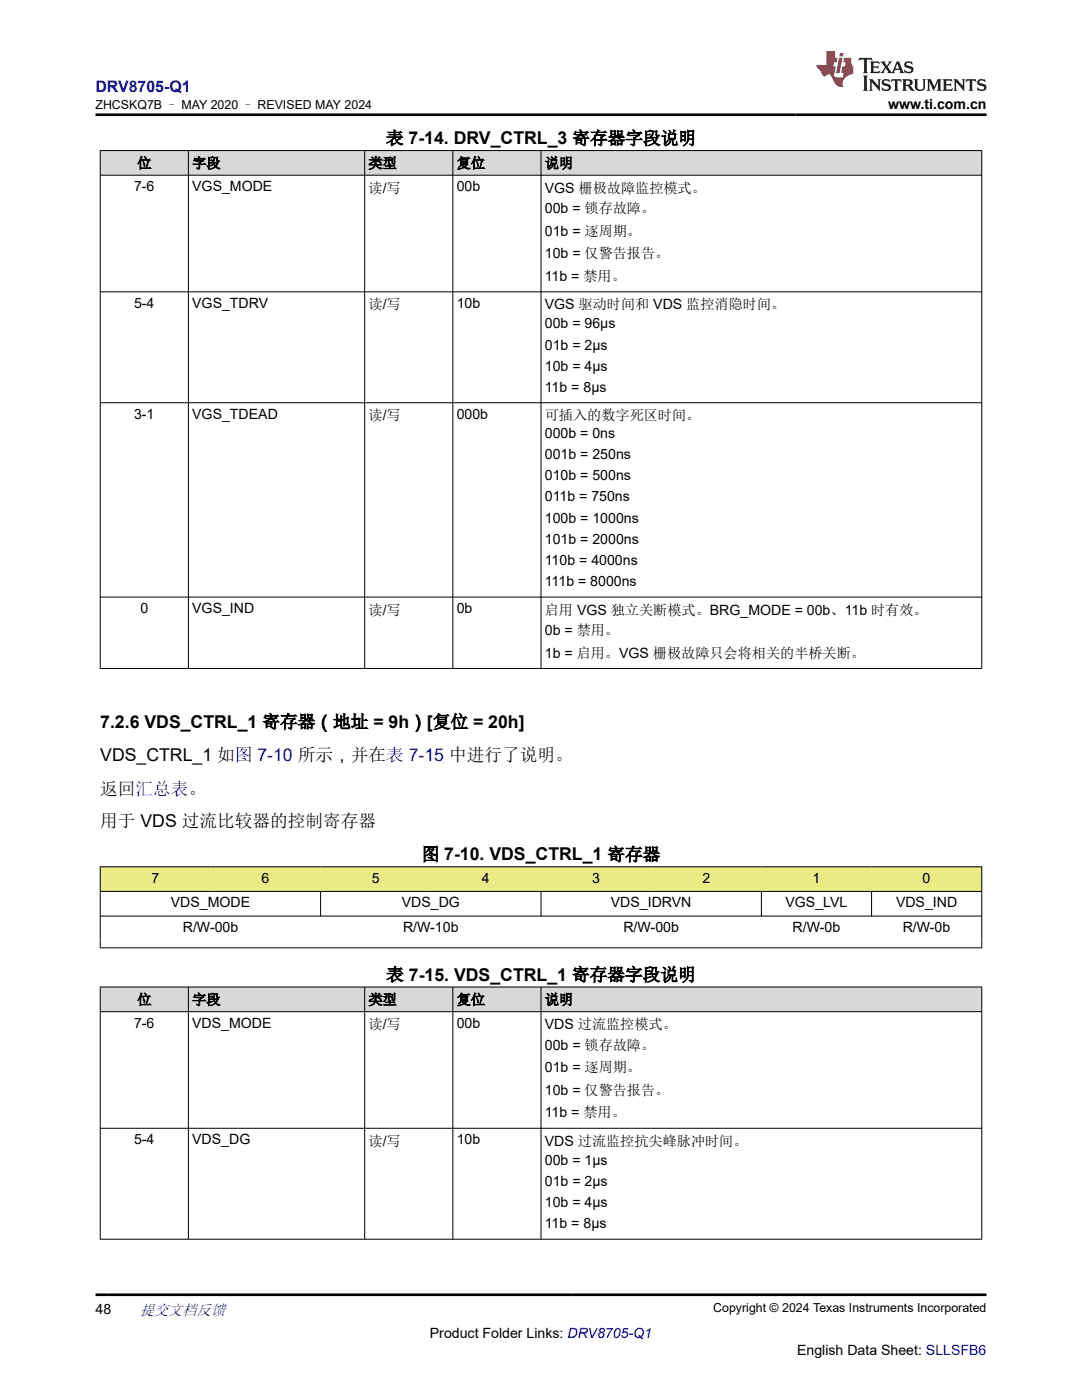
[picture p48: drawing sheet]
<svg xmlns="http://www.w3.org/2000/svg" width="216mm" height="279mm" viewBox="0 0 216 279" stroke-linecap="round" stroke-linejoin="round" font-family="sans-serif">
<defs><g id="words">
<g font-size="3.5">
<text x="77" y="28.8">表 7-14. DRV_CTRL_3 寄存器字段说明</text>
<text x="20" y="145.3">7.2.6 VDS_CTRL_1 寄存器（地址 = 9h）[复位 = 20h]</text>
<text x="20" y="152">VDS_CTRL_1 如图 7-10 所示，并在表 7-15 中进行了说明。</text>
<text x="20" y="158.7">返回汇总表。</text>
<text x="20" y="165">用于 VDS 过流比较器的控制寄存器</text>
<text x="84.1" y="171.7">图 7-10. VDS_CTRL_1 寄存器</text>
<text x="77.1" y="195.7">表 7-15. VDS_CTRL_1 寄存器字段说明</text>
</g>
<text font-size="3.2" fill="#00f" x="19" y="18.3">DRV8705-Q1</text>
<text font-size="3" fill="#00f" x="27.9" y="262.4">提交文档反馈</text>
<g font-size="2.8">
<text x="177.2" y="21.7">www.ti.com.cn</text>
<text x="27.4" y="33.5">位</text>
<text x="38.4" y="33.5">字段</text>
<text x="73.5" y="33.5">类型</text>
<text x="91.1" y="33.5">复位</text>
<text x="108.7" y="33.5">说明</text>
<text x="26.8" y="38.2">7-6</text>
<text x="38.4" y="38.2">VGS_MODE</text>
<text x="73.5" y="38.4">读/写</text>
<text x="91.1" y="38.2">00b</text>
<text x="108.7" y="38.4">VGS 栅极故障监控模式。</text>
<text x="108.7" y="42.5">00b = 锁存故障。</text>
<text x="108.7" y="47.1">01b = 逐周期。</text>
<text x="108.7" y="51.6">10b = 仅警告报告。</text>
<text x="108.7" y="56.1">11b = 禁用。</text>
<text x="26.8" y="61.4">5-4</text>
<text x="38.4" y="61.4">VGS_TDRV</text>
<text x="73.5" y="61.7">读/写</text>
<text x="91.1" y="61.4">10b</text>
<text x="108.7" y="61.7">VGS 驱动时间和 VDS 监控消隐时间。</text>
<text x="108.7" y="65.5">00b = 96µs</text>
<text x="108.7" y="69.8">01b = 2µs</text>
<text x="108.7" y="74">10b = 4µs</text>
<text x="26.8" y="83.6">3-1</text>
<text x="38.4" y="83.6">VGS_TDEAD</text>
<text x="73.5" y="83.9">读/写</text>
<text x="91.1" y="83.6">000b</text>
<text x="108.7" y="78.2">11b = 8µs</text>
<text x="108.7" y="83.9">可插入的数字死区时间。</text>
<text x="108.7" y="87.4">000b = 0ns</text>
<text x="108.7" y="91.6">001b = 250ns</text>
<text x="108.7" y="95.8">010b = 500ns</text>
<text x="108.7" y="100.1">011b = 750ns</text>
<text x="108.7" y="104.3">100b = 1000ns</text>
<text x="108.7" y="108.5">101b = 2000ns</text>
<text x="108.7" y="112.8">110b = 4000ns</text>
<text x="108.7" y="117">111b = 8000ns</text>
<text x="28" y="122.4">0</text>
<text x="38.4" y="122.4">VGS_IND</text>
<text x="73.5" y="122.6">读/写</text>
<text x="91.1" y="122.4">0b</text>
<text x="108.7" y="122.6">启用 VGS 独立关断模式。BRG_MODE = 00b、11b 时有效。</text>
<text x="108.7" y="126.7">0b = 禁用。</text>
<text x="108.7" y="131.3">1b = 启用。VGS 栅极故障只会将相关的半桥关断。</text>
<text x="30.2" y="176.2">7</text>
<text x="52.2" y="176.2">6</text>
<text x="74.2" y="176.2">5</text>
<text x="96.2" y="176.2">4</text>
<text x="118.2" y="176.2">3</text>
<text x="140.1" y="176.2">2</text>
<text x="162.1" y="176.2">1</text>
<text x="184.1" y="176.2">0</text>
<text x="34.1" y="181.1">VDS_MODE</text>
<text x="80.2" y="181.1">VDS_DG</text>
<text x="121.9" y="181.1">VDS_IDRVN</text>
<text x="156.7" y="181.1">VGS_LVL</text>
<text x="178.8" y="181.1">VDS_IND</text>
<text x="36.5" y="186">R/W-00b</text>
<text x="80.4" y="186">R/W-10b</text>
<text x="124.4" y="186">R/W-00b</text>
<text x="158.2" y="186">R/W-0b</text>
<text x="180.1" y="186">R/W-0b</text>
<text x="27.4" y="200.5">位</text>
<text x="38.4" y="200.5">字段</text>
<text x="73.5" y="200.5">类型</text>
<text x="91.1" y="200.5">复位</text>
<text x="108.7" y="200.5">说明</text>
<text x="26.8" y="205.1">7-6</text>
<text x="38.4" y="205.1">VDS_MODE</text>
<text x="73.5" y="205.4">读/写</text>
<text x="91.1" y="205.1">00b</text>
<text x="108.7" y="205.4">VDS 过流监控模式。</text>
<text x="108.7" y="209.5">00b = 锁存故障。</text>
<text x="108.7" y="214">01b = 逐周期。</text>
<text x="108.7" y="218.5">10b = 仅警告报告。</text>
<text x="108.7" y="223">11b = 禁用。</text>
<text x="26.8" y="228.4">5-4</text>
<text x="38.4" y="228.4">VDS_DG</text>
<text x="73.5" y="228.6">读/写</text>
<text x="91.1" y="228.4">10b</text>
<text x="108.7" y="228.6">VDS 过流监控抗尖峰脉冲时间。</text>
<text x="108.7" y="232.5">00b = 1µs</text>
<text x="108.7" y="236.7">01b = 2µs</text>
<text x="108.7" y="240.9">10b = 4µs</text>
<text x="108.7" y="245.2">11b = 8µs</text>
<text x="19" y="262.1">48</text>
<text x="85.8" y="266.9">Product Folder Links: DRV8705-Q1</text>
<text x="159" y="270.3">English Data Sheet: SLLSFB6</text>
</g>
<g font-size="2.5">
<text x="19" y="21.8">ZHCSKQ7B – MAY 2020 – REVISED MAY 2024</text>
<text x="142.3" y="261.8">Copyright © 2024 Texas Instruments Incorporated</text>
</g>
</g></defs>
<g fill="#d8d8d8">
<path d="M20 30h175.9v5h-175.9z" fill-rule="evenodd"/>
<path d="M20.1 30.1h17.4v4.8h-17.4z" fill-rule="evenodd"/>
<path d="M37.7 30.1h35v4.8h-35z" fill-rule="evenodd"/>
<path d="M72.8 30.1h17.5v4.8h-17.5z" fill-rule="evenodd"/>
<path d="M90.4 30.1h17.5v4.8h-17.5z" fill-rule="evenodd"/>
<path d="M108 30.1h87.8v4.8h-87.8z" fill-rule="evenodd"/>
</g>
<path d="M19.9 30h176.1M19.9 35h176.1M20 30v103.5M37.6 30v103.5M72.8 30v103.5M90.4 30v103.5M108 30v103.5M195.9 30v103.5M19.9 58.2h176.1M19.9 80.4h176.1M19.9 119.2h176.1M19.9 133.4h176.1" fill="none" stroke="#000" stroke-width=".2"/>
<g fill="#ebeb85">
<path d="M20 173h175.9v4.9h-175.9z" fill-rule="evenodd"/>
<path d="M20.1 173h21.9v4.8h-21.9z" fill-rule="evenodd"/>
<path d="M42 173h22v4.8h-22z" fill-rule="evenodd"/>
<path d="M64 173h22v4.8h-22z" fill-rule="evenodd"/>
<path d="M86 173h22v4.8h-22z" fill-rule="evenodd"/>
<path d="M108 173h21.9v4.8h-21.9z" fill-rule="evenodd"/>
<path d="M129.9 173h22v4.8h-22z" fill-rule="evenodd"/>
<path d="M151.9 173h22v4.8h-22z" fill-rule="evenodd"/>
<path d="M173.9 173h21.9v4.8h-21.9z" fill-rule="evenodd"/>
</g>
<path d="M19.9 173h176.1M19.9 177.9h176.1M20 172.9v16.3M64 177.9v5M107.9 177.9v5M151.9 177.9v5M173.9 177.9v5M195.9 172.9v16.3M19.9 182.8h176.1M19.9 189.2h176.1" fill="none" stroke="#000" stroke-width=".2"/>
<g fill="#d8d8d8">
<path d="M20 197h175.9v4.9h-175.9z" fill-rule="evenodd"/>
<path d="M20.1 197h17.4v4.8h-17.4z" fill-rule="evenodd"/>
<path d="M37.7 197h35v4.8h-35z" fill-rule="evenodd"/>
<path d="M72.8 197h17.5v4.8h-17.5z" fill-rule="evenodd"/>
<path d="M90.4 197h17.5v4.8h-17.5z" fill-rule="evenodd"/>
<path d="M108 197h87.8v4.8h-87.8z" fill-rule="evenodd"/>
</g>
<path d="M19.9 197h176.1M20 196.9v50.5M37.6 196.9v50.5M72.8 196.9v50.5M90.4 196.9v50.5M107.9 196.9v50.5M195.9 196.9v50.5M19.9 201.9h176.1M19.9 225.2h176.1M19.9 247.3h176.1" fill="none" stroke="#000" stroke-width=".2"/>
<path d="M171.5 11.6l-.2 .5 .5-.2h.6v.1v2.2l-.2 .4h1l-.2-.4v-2.2v-.1h.5l.5 .2-.1-.5zM173.6 12.3l.2 .4v1.5l-.2 .4h1.9l.1-.6a1.08 1.08 0 0 1-1.3 .2v-.7h.6l.4 .2v-.7l-.4 .2h-.6v-.5l.2-.2a1 1 0 0 1 1 .3l-.1-.5zM175.7 12.3l.9 1.1-1 1.2h.9l-.2-.2 .5-.8 .4 .8-.2 .2h1.6l-.2-.2 .2-.5h.9l.1 .5-.1 .2h.9l-.2-.3-.8-2h-.5l-.9 2.2-.9-1.1 .9-1.1h-.8l.2 .2-.4 .6-.4-.6 .2-.2zM179 12.7l.4 1h-.7zM180.7 12.4a.65 .65 0 0 0-.2 .7 .65 .65 0 0 0 .6 .5l.6 .1 .1 .3a.79 .79 0 0 1-.7 .4 .79 .79 0 0 1-.7-.5l.1 .7 .2-.1a.93 .93 0 0 0 1.1 .1 .93 .93 0 0 0 .4-1 1.46 1.46 0 0 0-1.2-.6l-.1-.3a1.09 1.09 0 0 1 1.2 .2l-.2-.6-.1 .1-.5-.2zM172.2 15.1l.2 .4v2.2l-.2 .4h1l-.2-.4v-2.2l.2-.4zM173.4 15.8l.2 .4v1.5l-.2 .4h.8l-.3-.4 .1-1.3 1.6 1.8v-2l.2-.4h-.7l.1 .2 .1 1.1-1.2-1.3zM176.2 15.9a.65 .65 0 0 0-.2 .8 .65 .65 0 0 0 .6 .4l.6 .2 .1 .2a.79 .79 0 0 1-.7 .4 .79 .79 0 0 1-.7-.5l.1 .7 .2-.1a.93 .93 0 0 0 1.1 .1 .93 .93 0 0 0 .4-.9 1.46 1.46 0 0 0-1.2-.6l-.1-.4a1.09 1.09 0 0 1 1.2 .2l-.1-.6-.2 .1-.5-.1zM177.9 15.8l-.1 .6a.63 .63 0 0 1 .8-.3v1.6l-.3 .4h1l-.2-.4v-1.6a.66 .66 0 0 1 .8 .3l-.1-.6zM180 15.8l.2 .4v1.5l-.2 .4h1l-.2-.2-.1-.7h.5l.1 .2a.79 .79 0 0 0 1.2 .6l-1-.9a.61 .61 0 0 0 .6-.6 .61 .61 0 0 0-.5-.7zM180.8 16.1h.1a.47 .47 0 0 1 .5 .1 .47 .47 0 0 1 .1 .5l-.1 .1-.7 .1zM182.3 15.8l.2 .2a2.27 2.27 0 0 0 .4 2 1.04 1.04 0 0 0 1.7-.7v-1.3l.2-.2h-.8l.2 .4v1.1a.6 .6 0 0 1-.6 .6 .6 .6 0 0 1-.6-.6v-1.1l.3-.4zM184.9 15.8l.2 .4v1.5l-.2 .4h.8l-.3-.4v-1.4l.9 1.9 .9-1.9v1.4l-.3 .4h1l-.2-.4v-1.5l.2-.4h-.8l-.7 1.5-.6-1.5zM188.1 15.8l.2 .4v1.5l-.2 .4h1.9l.1-.6a1.09 1.09 0 0 1-1.3 .2v-.7h.6l.4 .2v-.6l-.4 .2h-.6v-.6l.2-.1a1.01 1.01 0 0 1 1 .3l-.1-.6zM190.2 15.8l.3 .4v1.5l-.3 .4h.8l-.2-.4v-1.3l1.6 1.8v-2l.2-.4h-.7l.2 .2v1.1l-1.2-1.3zM192.8 15.8l-.1 .6a.63 .63 0 0 1 .8-.3v1.6l-.3 .4h1l-.2-.4v-1.6a.66 .66 0 0 1 .8 .3l-.1-.6zM195.2 15.9a.65 .65 0 0 0-.2 .8 .65 .65 0 0 0 .6 .4l.6 .2 .2 .2a.79 .79 0 0 1-.7 .4 .79 .79 0 0 1-.7-.5l.1 .7 .2-.1a.93 .93 0 0 0 1 .1 .93 .93 0 0 0 .5-.9 1.46 1.46 0 0 0-1.3-.6v-.4a1.09 1.09 0 0 1 1.2 .2l-.2-.6-.2 .1-.5-.1z" fill="#231f20"/>
<path d="M164.9 10.2v2.8h-2l.1 .3 .8 1a.95 .95 0 0 0 1 .9 .59 .59 0 0 1 .5-.4 .59 .59 0 0 1 .5 .4l.4 .7a1.59 1.59 0 0 0 2.1 1.4 1.61 1.61 0 0 1 1-2.3l1-.3-.1-1.5a1.59 1.59 0 0 1-.3-1.7h-1.5l-.2 .9h.6l-.2 .9h-.5l-.2 1v.2l.4 .1-.1 .9h-.7a.73 .73 0 0 1-1-.7l.3-1.5h-.5l.1-.9h.5l.2-.9h-.5v-1.3zM167.4 11.5l-.6 3.1h.7l.6-3.1zM167.6 10.6l-.1 .6h.7l.1-.6z" fill="#ed1c24"/>
<path d="M19 22.9h177.8M19 258.4h177.8" fill="none" stroke="#000" stroke-width=".53"/>
<use href="#words"/>
</svg>
